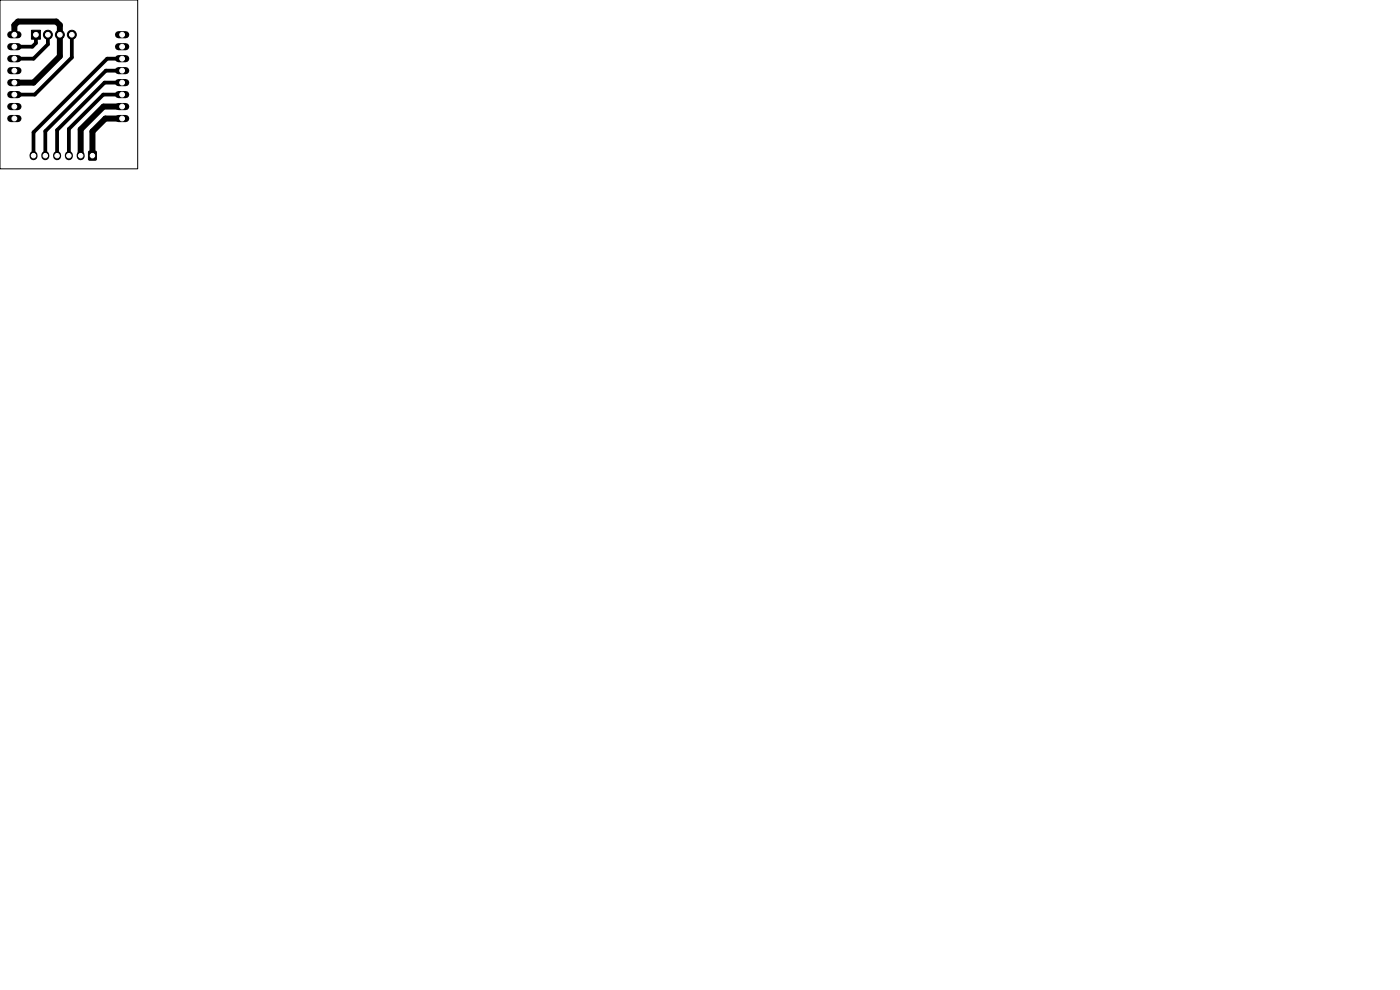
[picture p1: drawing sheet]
<svg xmlns="http://www.w3.org/2000/svg" width="297mm" height="210mm" viewBox="0 0 297 210" stroke-linecap="round" stroke-linejoin="round" font-family="sans-serif">
<g fill="none" stroke="#000" stroke-width="1.5">
<path d="M2.3 7.4h1.5M2.3 9.9h1.5M2.3 12.4h1.5M2.3 15h1.5M2.3 17.5h1.5M25.1 7.4h1.6M25.1 9.9h1.6M25.1 12.4h1.6M25.1 15h1.6M25.1 17.5h1.6M2.3 20.1h1.5M2.3 22.6h1.5"/>
<path d="M2.3 25.1h1.5M25.1 20.1h1.6M25.1 22.6h1.6M25.1 25.1h1.6"/>
</g>
<g fill="#000" stroke="#000" stroke-width=".21">
<path d="M6.7 6.4h1.9v1.9h-1.9zM18.8 32.1h1.6v1.8h-1.6z"/>
<circle cx="10.2" cy="7.4" r=".95"/>
<circle cx="12.7" cy="7.4" r=".95"/>
<circle cx="15.2" cy="7.4" r=".95"/>
</g>
<path d="M7.1 32.9v.2M9.6 32.9v.2M12.1 32.9v.2M14.6 32.9v.2M17.1 32.9v.2" fill="none" stroke="#000" stroke-width="1.7"/>
<path d="M3 7.4v-2.1l.8-.7h8.1l.8 .7v6.6l-5.6 5.6h-4.1M25.9 22.6h-3.9l-4.9 4.9v5.5M25.9 25.1h-3.5l-2.8 2.8v5.1" fill="none" stroke="#000" stroke-width="1.3"/>
<path d="M7.6 7.4v1.7l-.7 .8h-3.9M10.2 7.4v2l-3.1 3h-4.1M15.2 7.4v4.8l-7.8 7.9h-4.4M25.9 12.4h-3.2l-15.6 15.7v4.9M25.9 15h-3.4l-12.9 12.8v5.2M25.9 17.5h-3.7l-10.1 10.1v5.4M25.9 20.1h-4l-7.3 7.3v5.6" fill="none" stroke="#000" stroke-width=".8"/>
<g fill="#fff" stroke="#fff" stroke-width=".21">
<circle cx="3" cy="7.4" r=".51"/>
<circle cx="3" cy="9.9" r=".51"/>
<circle cx="3" cy="12.4" r=".51"/>
<circle cx="3" cy="15" r=".51"/>
<circle cx="3" cy="17.5" r=".51"/>
<circle cx="3" cy="20.1" r=".51"/>
<circle cx="3" cy="22.6" r=".51"/>
<circle cx="3" cy="25.1" r=".51"/>
<circle cx="25.9" cy="25.1" r=".51"/>
<circle cx="25.9" cy="22.6" r=".51"/>
<circle cx="25.9" cy="20.1" r=".51"/>
<circle cx="25.9" cy="17.5" r=".51"/>
<circle cx="25.9" cy="15" r=".51"/>
<circle cx="25.9" cy="12.4" r=".51"/>
<circle cx="25.9" cy="9.9" r=".51"/>
<circle cx="25.9" cy="7.4" r=".51"/>
<circle cx="26.7" cy="2.3" r="1.6"/>
<circle cx="2.3" cy="2.3" r="1.6"/>
<circle cx="26.7" cy="32.5" r="1.6"/>
<circle cx="2.3" cy="32.5" r="1.6"/>
<circle cx="7.6" cy="7.4" r=".5"/>
<circle cx="10.2" cy="7.4" r=".5"/>
<circle cx="12.7" cy="7.4" r=".5"/>
<circle cx="15.2" cy="7.4" r=".5"/>
<circle cx="19.6" cy="33" r=".47"/>
<circle cx="17.1" cy="33" r=".47"/>
<circle cx="14.6" cy="33" r=".47"/>
<circle cx="12.1" cy="33" r=".47"/>
<circle cx="9.6" cy="33" r=".47"/>
<circle cx="7.1" cy="33" r=".47"/>
</g>
<path d="M0 0h29.2v35.8h-29.2z" fill="none" stroke="#000" stroke-width=".21"/>
</svg>
